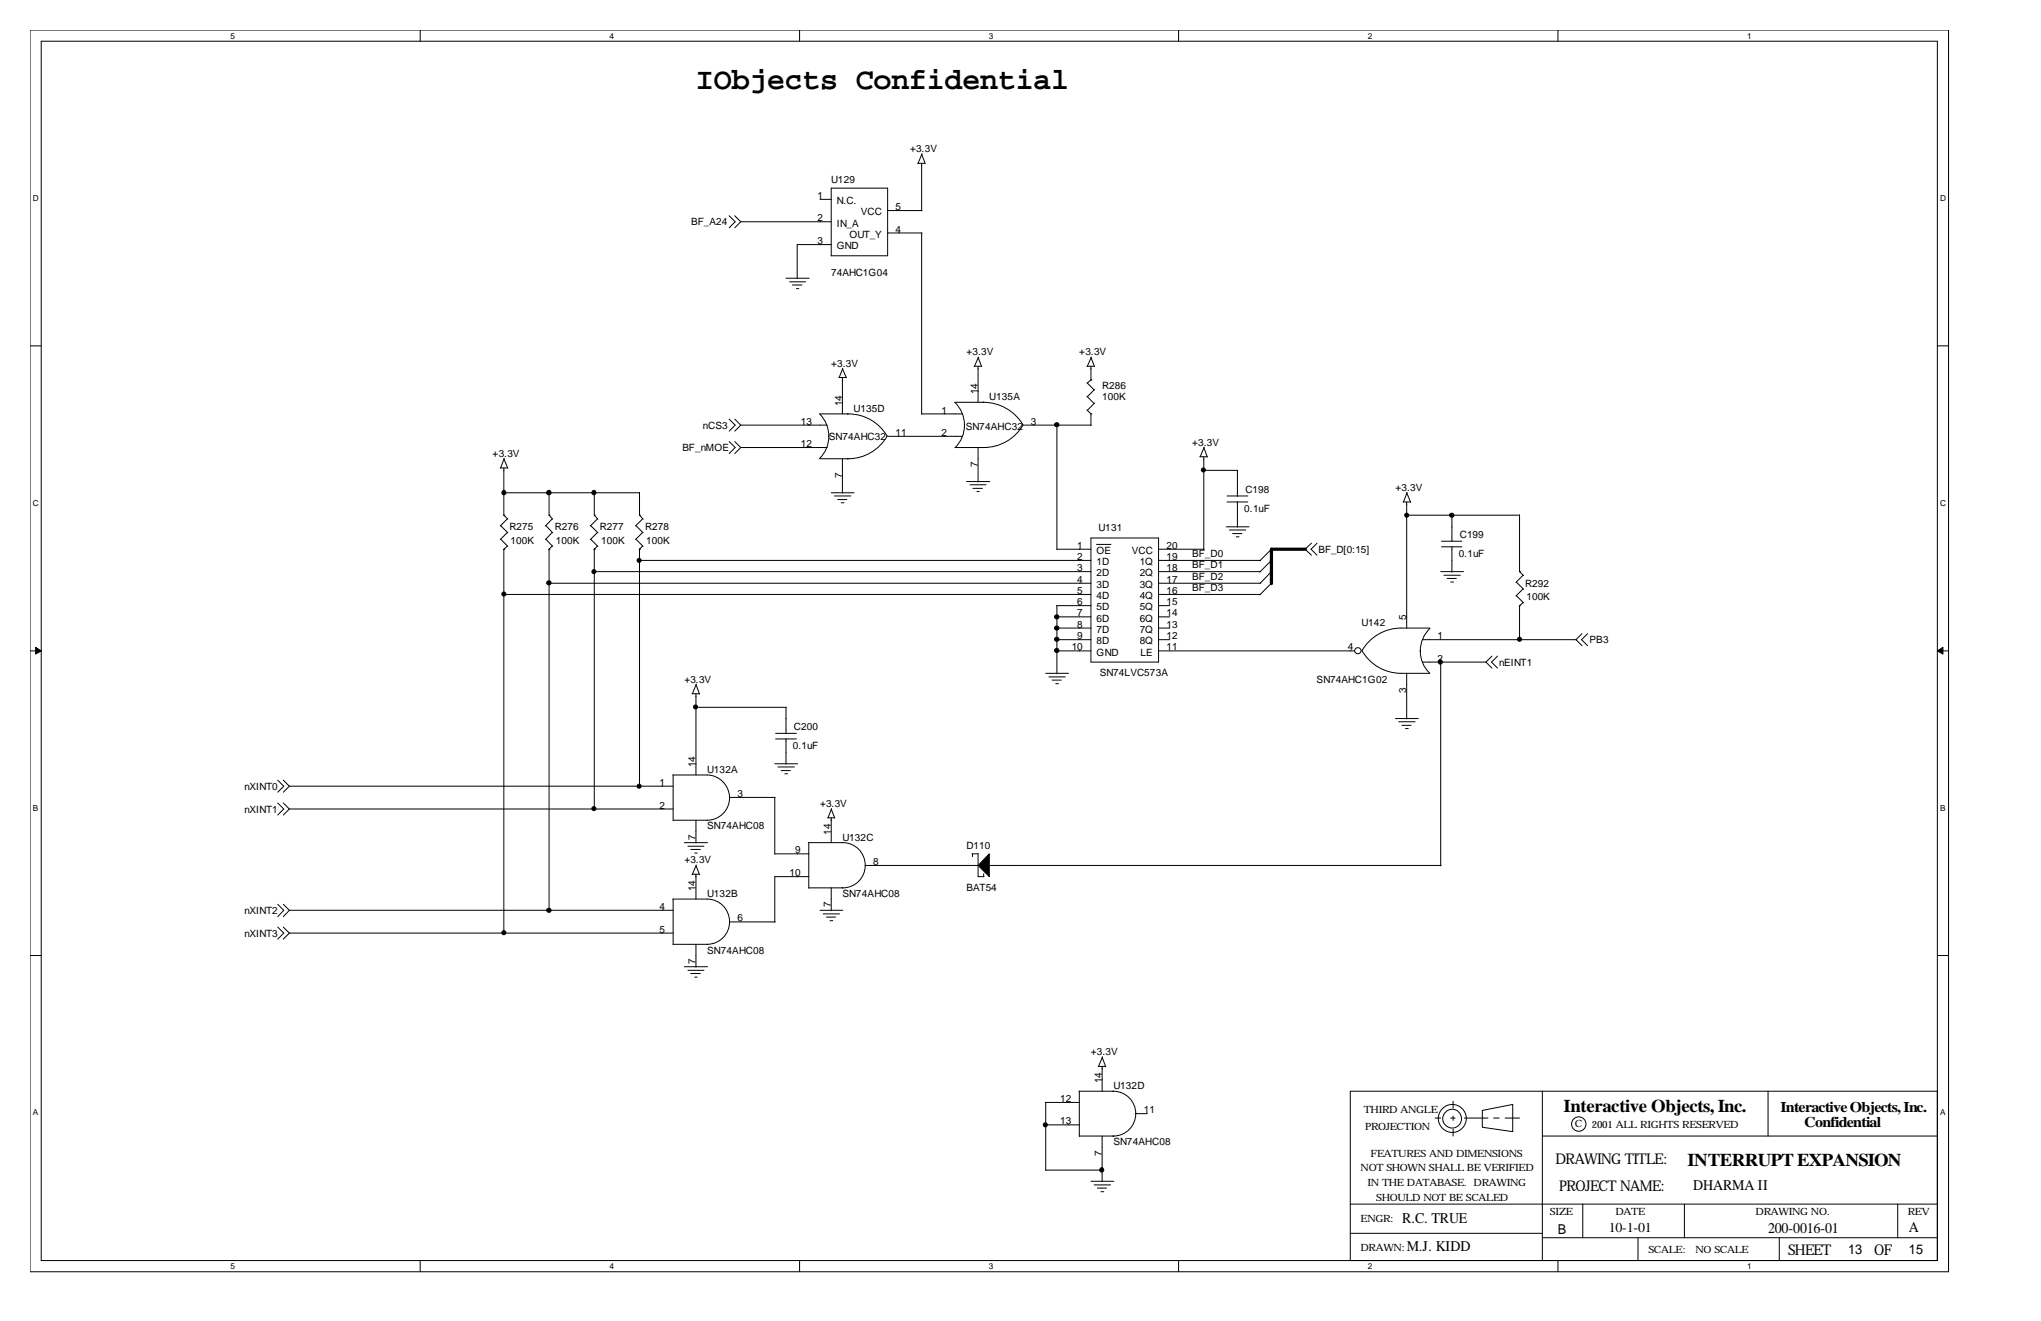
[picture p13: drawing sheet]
<svg xmlns="http://www.w3.org/2000/svg" width="432mm" height="279mm" viewBox="0 0 432 279" stroke-linecap="round" stroke-linejoin="round" font-family="sans-serif">
<defs><g id="words">
<text font-size="6.4" x="147.2" y="18.8">IObjects Confidential</text>
<g font-size="3.8">
<text x="330.8" y="235.3">Interactive Objects, Inc.</text>
<text x="357" y="246.7">INTERRUPT EXPANSION</text>
</g>
<g font-size="3.1">
<text x="376.7" y="235.3">Interactive Objects, Inc.</text>
<text x="381.7" y="238.4">Confidential</text>
<text x="329.1" y="246.3">DRAWING TITLE:</text>
<text x="329.9" y="251.8">PROJECT NAME:</text>
<text x="358.2" y="251.7">DHARMA II</text>
<text x="296.7" y="258.7">R.C. TRUE</text>
<text x="374.1" y="260.8">200-0016-01</text>
<text x="403.9" y="260.5">A</text>
<text x="297.6" y="264.6">M.J. KIDD</text>
<text x="378.3" y="265.4">SHEET</text>
<text x="396.5" y="265.4">OF</text>
</g>
<g font-size="2.9">
<text x="329.6" y="260.9">B</text>
<text x="340.4" y="260.6">10-1-01</text>
<text x="391" y="265.3">13</text>
<text x="403.9" y="265.3">15</text>
</g>
<g font-size="2.1">
<text x="192.5" y="32.2">+3.3V</text>
<text x="175.9" y="38.6">U129</text>
<text x="146.2" y="47.7">BF_A24</text>
<text x="173" y="42.1">1</text>
<text x="173" y="46.8">2</text>
<text x="177" y="43.2">N.C.</text>
<text x="177" y="47.9">IN_A</text>
<text x="182.1" y="45.6">VCC</text>
<text x="189.5" y="44.4">5</text>
<text x="173" y="51.6">3</text>
<text x="177" y="52.7">GND</text>
<text x="179.7" y="50.3">OUT_Y</text>
<text x="189.5" y="49.2">4</text>
<text x="175.9" y="58.4">74AHC1G04</text>
<text x="175.9" y="77.6">+3.3V</text>
<text x="204.5" y="75.1">+3.3V</text>
<text x="228.3" y="75.1">+3.3V</text>
<text x="206.8" y="83.4" transform="rotate(-90 206.8 83.4)">14</text>
<text x="233.2" y="82.3">R286</text>
<text x="169.4" y="89.8">13</text>
<text x="178.1" y="85.9" transform="rotate(-90 178.1 85.9)">14</text>
<text x="180.6" y="87">U135D</text>
<text x="199.2" y="87.5">1</text>
<text x="209.3" y="84.7">U135A</text>
<text x="218.1" y="89.8">3</text>
<text x="233.2" y="84.7">100K</text>
<text x="144.4" y="95.4">BF_nMOE</text>
<text x="148.7" y="90.7">nCS3</text>
<text x="169.4" y="94.6">12</text>
<text x="175.3" y="93">SN74AHC32</text>
<text x="189.5" y="92.2">11</text>
<text x="199.2" y="92.2">2</text>
<text x="204.3" y="90.9">SN74AHC32</text>
<text x="252.2" y="94.2">+3.3V</text>
<text x="104.2" y="96.6">+3.3V</text>
<text x="178.1" y="101.2" transform="rotate(-90 178.1 101.2)">7</text>
<text x="206.8" y="98.8" transform="rotate(-90 206.8 98.8)">7</text>
<text x="263.5" y="104.2">C198</text>
<text x="295.2" y="103.8">+3.3V</text>
<text x="107.8" y="112.2">R275</text>
<text x="117.3" y="112.2">R276</text>
<text x="126.9" y="112.2">R277</text>
<text x="136.5" y="112.2">R278</text>
<text x="232.4" y="112.4">U131</text>
<text x="263.2" y="108.3">0.1uF</text>
<text x="308.9" y="113.8">C199</text>
<text x="108" y="115">100K</text>
<text x="117.6" y="115">100K</text>
<text x="127.2" y="115">100K</text>
<text x="136.7" y="115">100K</text>
<text x="227.9" y="116.1">1</text>
<text x="227.9" y="118.4">2</text>
<text x="232" y="119.5">1D</text>
<text x="232" y="117.2">OE</text>
<text x="239.4" y="117.2">VCC</text>
<text x="241.1" y="119.5">1Q</text>
<text x="246.8" y="118.4">19</text>
<text x="246.8" y="116.1">20</text>
<text x="252.2" y="117.9">BF_D0</text>
<text x="279" y="116.9">BF_D[0:15]</text>
<text x="308.6" y="117.9">0.1uF</text>
<text x="227.9" y="120.8">3</text>
<text x="227.9" y="123.3">4</text>
<text x="227.9" y="125.6">5</text>
<text x="232" y="121.9">2D</text>
<text x="232" y="124.4">3D</text>
<text x="241.1" y="124.4">3Q</text>
<text x="241.1" y="121.9">2Q</text>
<text x="246.8" y="125.6">16</text>
<text x="246.8" y="123.3">17</text>
<text x="246.8" y="120.8">18</text>
<text x="252.2" y="122.7">BF_D2</text>
<text x="252.2" y="125.1">BF_D3</text>
<text x="252.2" y="120.2">BF_D1</text>
<text x="322.7" y="124.1">R292</text>
<text x="227.9" y="128">6</text>
<text x="227.9" y="130.4">7</text>
<text x="232" y="126.7">4D</text>
<text x="232" y="129.1">5D</text>
<text x="232" y="131.5">6D</text>
<text x="241.1" y="131.5">6Q</text>
<text x="241.1" y="129.1">5Q</text>
<text x="241.1" y="126.7">4Q</text>
<text x="246.8" y="130.4">14</text>
<text x="246.8" y="128">15</text>
<text x="297.5" y="131.1" transform="rotate(-90 297.5 131.1)">5</text>
<text x="322.9" y="126.9">100K</text>
<text x="226.7" y="137.6">10</text>
<text x="227.9" y="132.8">8</text>
<text x="227.9" y="135.2">9</text>
<text x="232" y="133.9">7D</text>
<text x="232" y="136.3">8D</text>
<text x="241.1" y="136.3">8Q</text>
<text x="241.1" y="133.9">7Q</text>
<text x="246.8" y="137.6">11</text>
<text x="246.8" y="135.2">12</text>
<text x="246.8" y="132.8">13</text>
<text x="285.2" y="137.6">4</text>
<text x="288" y="132.4">U142</text>
<text x="304.1" y="135.2">1</text>
<text x="336.3" y="136.1">PB3</text>
<text x="232" y="138.7">GND</text>
<text x="232.7" y="142.9">SN74LVC573A</text>
<text x="241.3" y="138.7">LE</text>
<text x="304.1" y="140">2</text>
<text x="317.2" y="140.8">nEINT1</text>
<text x="144.8" y="144.4">+3.3V</text>
<text x="278.6" y="144.4">SN74AHC1G02</text>
<text x="297.5" y="146.6" transform="rotate(-90 297.5 146.6)">3</text>
<text x="168" y="154.4">C200</text>
<text x="167.7" y="158.5">0.1uF</text>
<text x="51.7" y="167">nXINT0</text>
<text x="139.5" y="166.2">1</text>
<text x="147.2" y="162.2" transform="rotate(-90 147.2 162.2)">14</text>
<text x="149.6" y="163.5">U132A</text>
<text x="51.7" y="171.9">nXINT1</text>
<text x="139.5" y="171">2</text>
<text x="156" y="168.6">3</text>
<text x="173.5" y="170.6">+3.3V</text>
<text x="147.2" y="177.6" transform="rotate(-90 147.2 177.6)">7</text>
<text x="149.6" y="175.4">SN74AHC08</text>
<text x="175.8" y="176.5" transform="rotate(-90 175.8 176.5)">14</text>
<text x="178.2" y="177.8">U132C</text>
<text x="204.5" y="179.5">D110</text>
<text x="144.8" y="182.5">+3.3V</text>
<text x="167" y="185.3">10</text>
<text x="168.2" y="180.5">9</text>
<text x="184.7" y="183">8</text>
<text x="147.2" y="188.5" transform="rotate(-90 147.2 188.5)">14</text>
<text x="149.6" y="189.7">U132B</text>
<text x="175.8" y="191.9" transform="rotate(-90 175.8 191.9)">7</text>
<text x="178.2" y="189.7">SN74AHC08</text>
<text x="204.5" y="188.6">BAT54</text>
<text x="51.7" y="193.3">nXINT2</text>
<text x="139.5" y="192.4">4</text>
<text x="139.5" y="197.3">5</text>
<text x="156" y="194.9">6</text>
<text x="51.7" y="198.1">nXINT3</text>
<text x="147.2" y="203.9" transform="rotate(-90 147.2 203.9)">7</text>
<text x="149.6" y="201.7">SN74AHC08</text>
<text x="230.8" y="223.2">+3.3V</text>
<text x="224.3" y="233.1">12</text>
<text x="233.1" y="229.1" transform="rotate(-90 233.1 229.1)">14</text>
<text x="235.5" y="230.3">U132D</text>
<text x="224.3" y="237.8">13</text>
<text x="242" y="235.5">11</text>
<text x="288.5" y="235.4">THIRD ANGLE</text>
<text x="288.8" y="238.9">PROJECTION</text>
<text x="333.2" y="238.4">C</text>
<text x="336.8" y="238.7">2001 ALL RIGHTS RESERVED</text>
<text x="233.1" y="244.4" transform="rotate(-90 233.1 244.4)">7</text>
<text x="235.5" y="242.2">SN74AHC08</text>
<text x="290" y="244.7">FEATURES AND DIMENSIONS</text>
<text x="287.9" y="247.7">NOT SHOWN SHALL BE VERIFIED</text>
<text x="289.3" y="250.9">IN THE DATABASE. DRAWING</text>
<text x="291.2" y="254">SHOULD NOT BE SCALED</text>
<text x="327.9" y="257">SIZE</text>
<text x="341.8" y="257">DATE</text>
<text x="371.4" y="257">DRAWING NO.</text>
<text x="403.6" y="257">REV</text>
<text x="287.9" y="258.5">ENGR:</text>
<text x="287.9" y="264.5">DRAWN:</text>
<text x="348.7" y="264.9">SCALE:</text>
<text x="358.7" y="264.9">NO SCALE</text>
</g>
<g font-size="1.7">
<text x="48.8" y="8.2">5</text>
<text x="128.9" y="8.2">4</text>
<text x="209.2" y="8.2">3</text>
<text x="289.4" y="8.2">2</text>
<text x="369.7" y="8.2">1</text>
<text x="6.9" y="42.5">D</text>
<text x="410.5" y="42.5">D</text>
<text x="6.9" y="106.9">C</text>
<text x="410.5" y="106.9">C</text>
<text x="6.9" y="171.4">B</text>
<text x="410.5" y="171.4">B</text>
<text x="6.9" y="235.9">A</text>
<text x="410.5" y="235.9">A</text>
<text x="48.8" y="268.5">5</text>
<text x="128.9" y="268.5">4</text>
<text x="209.2" y="268.5">3</text>
<text x="289.4" y="268.5">2</text>
<text x="369.7" y="268.5">1</text>
</g>
</g></defs>
<g fill="none" stroke="#000" stroke-width=".21">
<path d="M6.3 6.4h405.9v262.6h-405.9zM8.7 8.7h401.2v257.9h-401.2zM88.9 6.4v2.3M169.2 6.4v2.3M249.3 6.4v2.3M329.6 6.4v2.3M175.9 39.8h11.9v14.3h-11.9zM194.1 34.5h1.6M195 34.5v10.1M195 32.6l.7 2M195.1 32.5l-.9 2M154.3 45.6l1.2 1.3-1.2 1.3"/>
<path d="M155.4 45.6l1.3 1.3M156.7 46.9l-1.3 1.3M156.7 46.9h19.2M166.3 58.8h4.9M167 59.6h3.4M173.5 42.2h2.4M175.9 51.7h-7.2v7.2M187.8 49.3h7.3M187.8 44.5h7.3M195 49.3v38.3M6.3 73.2h2.4M167.6 60.3h2.1"/>
<path d="M168.5 61h.5M177.5 79.8h1.5M178.2 79.8v7.7M178.2 78l.9 1.9M178.3 77.9l-.8 1.9M206.1 77.5h1.5M206.9 77.5v7.6M206.9 75.6l.8 2M207 75.5l-.8 2M230 77.5h1.5M230.8 77.5v2.9M230.8 75.6l.8 2"/>
<path d="M230.9 75.5l-.9 2M409.9 73.2h2.3M105.8 99h1.6M106.6 99v10.1M106.6 97l.8 2.1M106.7 96.9l-.8 2.1M154.3 93.4l1.2 1.3-1.2 1.2M154.3 88.6l1.2 1.3-1.2 1.3M155.4 93.4l1.3 1.3M155.4 88.6l1.3 1.3M156.7 94.7l-1.3 1.2M156.7 89.9l-1.3 1.3"/>
<path d="M156.7 94.7h18.3M156.7 89.9h18.3M178.2 97v7.3M187.7 92.3a9.4 9.4 0 0 0-8.4-4.8h-5.9a6.7 6.7 0 0 1 1.9 4.8v-.1a6.4 6.4 0 0 1-1.9 4.7M187.7 92.2a9.5 9.5 0 0 1-8.4 4.8h-5.9M187.8 92.3h15.8M195 87.5h8.6M206.9 94.7v7.2M216.4 89.8a9.7 9.7 0 0 0-8.4-4.7h.1h-6.1a6.8 6.8 0 0 1 2 4.8 6.7 6.7 0 0 1-1.9 4.8M223.6 89.9v26.3M230 86.7l.8 .8M230 83.8l1.5 1.5"/>
<path d="M230 80.9l1.5 1.6M230.8 87.5h.1M230.8 80.3h.1M230.8 87.5v2.5M230.9 89.9h-14.5a9.6 9.6 0 0 1-8.4 4.8h.1h-6.1M230.9 80.3l-.9 .7M231.6 85.3l-1.6 1.5M231.6 82.4l-1.6 1.5M253.8 96.6h1.6M254.7 96.6v19.6M254.7 94.7l.7 2M254.7 99.5h7.2"/>
<path d="M254.8 94.6l-.9 2M261.8 99.5v5.5M105.9 111.2l1.5 1.5M105.9 114l1.5 1.6M106.5 104.2h28.8M106.6 109h.1M106.6 116.2h.1M106.6 116.2v81.2M106.6 109l.8 .8M107.4 109.7l-1.6 1.6M107.4 112.6l-1.6 1.5M107.4 115.5l-.9 .7"/>
<path d="M115.5 111.2l1.4 1.5M115.5 114l1.4 1.6M116.2 109h.1M116.2 116.2h.1M116.2 109l.7 .8M116.2 104.1v4.9M116.2 116.2v76.4M116.8 115.5l-.7 .7M116.8 109.7l-1.4 1.6M116.8 112.6l-1.4 1.5M125 111.2l1.5 1.5M125 114l1.5 1.6"/>
<path d="M125.7 109h.1M125.7 116.2h.1M125.7 109l.8 .8M125.7 104.1v4.9M125.7 116.1v55.1M126.4 109.7l-1.5 1.6M126.4 112.6l-1.5 1.5M126.4 115.5l-.8 .7M134.5 111.2l1.6 1.5M134.5 114l1.6 1.6M135.2 118.5h95.6M135.3 109h.1"/>
<path d="M135.3 116.2h.1M135.3 109l.8 .8M135.3 104.1v4.9M135.3 116.1v50.3M136 109.7l-1.5 1.6M136 112.6l-1.5 1.5M136 115.5l-.8 .7M175.9 104.2h4.8M176.5 104.9h3.5M177.2 105.7h2M178 106.3h.6M204.5 101.9h4.9"/>
<path d="M205.2 102.5h3.4M205.8 103.3h2.1M206.7 104h.5M223.6 116.2h7.2M230.8 113.8h14.3v26.2h-14.3zM232 115.1h3M245.1 116.2h9.7M245.1 118.5h21.6M259.4 111.4h4.8M259.6 106.2h4.4M259.6 104.9h4.4M260.1 112.1h3.5"/>
<path d="M260.8 112.9h1.9M261.5 113.5h.6M261.8 106.1v5.4M269 118.5l-2.5 2.5M269 116.2l-2.5 2.4M277.5 114.9l-1.4 1.3 1.4 1.2M278.6 114.9l-1.2 1.3 1.2 1.2M296.8 106.2h1.6M297.6 106.2v26.6M297.6 104.2l.8 2.1M297.6 109h23.9M297.7 104.1l-.8 2.1"/>
<path d="M305 114.5h4.3M305 115.7h4.3M307.2 109v5.6M307.2 115.6v5.4M321.5 108.9v12M6.3 137.7h2.4M106.5 125.7h124.3M116.1 123.4h114.7M125.6 120.9h105.2M223.5 132.8h7.3M223.5 135.3h7.3M223.5 128.1h7.3"/>
<path d="M223.5 130.5h7.3M223.6 137.7h7.2M223.6 128.1v14.4M245.1 137.7h41.5M245.1 120.9h21.6M245.1 132.8h2.4M245.1 135.3h2.4M245.1 123.4h21.6M245.1 125.7h21.6M245.1 128.1h2.4M245.1 130.5h2.4M269 123.4l-2.5 2.4"/>
<path d="M269 120.9l-2.5 2.5M288.1 137.6a9.5 9.5 0 0 0 8.3 4.8h6.1M300.9 135.3h32.6M302.5 132.8h-6.1a9.5 9.5 0 0 0-8.3 4.9M302.5 132.9a6.6 6.6 0 0 0-2 4.8v-.1a6.4 6.4 0 0 0 1.9 4.7M304.8 120.9h4.8M305.5 121.7h3.4M306.2 122.3h1.9M306.9 123.1h.6M315.6 138.8l-1.2 1.2 1.2 1.3M316.8 138.8l-1.2 1.2 1.2 1.3M320.8 123.1l1.5 1.5"/>
<path d="M320.8 126l1.5 1.5M321.5 120.9h.1M321.5 128.1h.1M321.5 120.9l.8 .9M321.5 128.1v7.3M322.2 121.7l-1.5 1.5M322.2 124.5l-1.5 1.6M322.2 127.4l-.8 .8M334.7 134l-1.3 1.3 1.3 1.3M335.9 134l-1.3 1.3 1.3 1.3M409.9 137.7h2.3M146.4 146.7h1.5"/>
<path d="M147.2 146.7v17.2M147.2 144.8l.8 2M147.2 149.6h19.2M147.3 144.7l-.8 2M164.1 155.1h4.4M164.1 156.3h4.4M166.3 149.6v5.6M166.3 156.2v5.4M221.2 142.4h4.9M221.9 143.2h3.5M222.6 143.8h1.9M223.4 144.6h.5"/>
<path d="M295.2 152h4.9M295.9 152.7h3.5M296.6 153.4h1.9M297.3 154.1h.6M297.6 142.4v9.7M300.9 140h13.6M304.8 140v43.1M58.8 169.8l1.2 1.3-1.2 1.3M58.8 165l1.2 1.3-1.2 1.3M59.9 169.8l1.3 1.3M59.9 165l1.3 1.3M61.2 171.1l-1.3 1.3"/>
<path d="M61.2 166.3l-1.3 1.3M61.2 166.3h81.2M61.2 171.1h81.2M142.3 163.9h7.3a4.8 4.8 0 0 1 4.7 4.8M142.4 163.9v9.7M142.4 173.5h7.3M144.8 178.2h4.9M145.5 179h3.4M146.1 179.7h2.1M147.2 173.5v4.8M154.3 168.7v-.1a4.7 4.7 0 0 1-4.7 4.9M154.3 168.7h9.7"/>
<path d="M163.9 161.5h4.8M163.9 168.7v12M164.6 162.2h3.5M165.3 163h1.9M166 163.7h.6M171 178.2h7.2a4.8 4.8 0 0 1 4.8 4.8M171.1 178.2v9.7M175.1 173h1.4M175.9 173v5.2M175.9 171.1l.7 2M175.9 171l-.7 2M58.8 196.1l1.2 1.3-1.2 1.2"/>
<path d="M58.8 191.3l1.2 1.2-1.2 1.4M59.9 196.1l1.3 1.3M59.9 191.3l1.3 1.2M61.2 197.4l-1.3 1.2M61.2 192.5l-1.3 1.4M61.2 192.5h81.2M61.2 197.4h81.2M142.3 190.2h7.3a4.7 4.7 0 0 1 4.7 4.8M142.4 190.2v9.6M142.4 199.7h7.3M146.4 184.9h1.5M147 180.4h.5"/>
<path d="M147.2 184.9v5.3M147.2 199.7v4.9M147.2 183l.8 2M147.3 183l-.8 1.9M154.3 195a4.7 4.7 0 0 1-4.7 4.7M154.3 195h9.7M163.9 180.6h7.2M171.1 187.8h7.2M171.1 185.4h-7.2v9.7M173.5 192.5h4.8M174.2 193.3h3.4M174.8 194h2"/>
<path d="M175.6 194.7h.6M175.9 187.8v4.8M183 183a4.7 4.7 0 0 1-4.8 4.8M183 183h23.9M205.7 180.6h1.2M205.7 180.6v.6M206.9 180.5v4.9h1.3M208.1 184.8v.6M209.2 183h95.7M6.3 202.1h2.4M144.8 204.5h4.9M145.5 205.2h3.4"/>
<path d="M146.1 205.9h2.1M147 206.7h.5M409.9 202.1h2.3M221.1 233.2h7.2M221.2 237.9h7.1M221.2 233.2v14.4M228.3 230.8h7.2a4.7 4.7 0 0 1 4.8 4.7M228.3 230.8v9.6M232.3 225.6h1.5M233.2 225.6v5.2M233.2 223.6l.7 2M233.3 223.5l-.9 2.1"/>
<path d="M240.3 235.5a4.7 4.7 0 0 1-4.8 4.8M240.3 235.5h2.4M285.7 230.8h40.6v35.8h-40.6zM303.6 236.5h1.2M306.9 236.5h.9M307.4 232.9v1.5M307.4 236.1v.9M307.4 238.8v1.5M309.8 236.5h5M313.6 234.9l6.4-1.3v5.8l-6.4-1zM316 236.5h1.2M318.4 236.5h3.1"/>
<path d="M326.3 230.8h83.6M374.1 230.8v9.5M221.2 247.5h12.1M228.3 240.3h7.3M230.8 249.9h4.8M231.5 250.6h3.4M232.2 251.3h1.9M232.9 252.1h.6M233.2 240.3v9.6M285.7 254.7h124.2M326.3 240.3h83.6M334.9 254.7v7.1"/>
<path d="M356.4 254.7v7.1M401.5 254.7v7.1M88.9 266.6v2.4M169.2 266.6v2.4M249.3 266.6v2.4M285.7 260.9h40.6M326.3 261.8h83.6M329.6 266.6v2.4M346.5 261.8v4.8M376.4 261.8v4.8"/>
<circle cx="287.3" cy="137.6" r=".66"/>
<circle cx="307.2" cy="236.6" r="1.97"/>
<circle cx="307.3" cy="236.6" r="2.96"/>
<circle cx="334" cy="237.7" r="1.53"/>
</g>
<g fill="#000" stroke="#000" stroke-width=".21">
<path d="M7.5 136.9l1.2 .8-1.2 .6z" fill-rule="evenodd"/>
<path d="M409.9 137.7l1.2-.8v1.4z" fill-rule="evenodd"/>
<path d="M209.3 180.6v4.8l-2.4-2.4z" fill-rule="evenodd"/>
<circle cx="223.6" cy="89.8" r=".45"/>
<circle cx="254.6" cy="99.4" r=".43"/>
<circle cx="106.6" cy="104.2" r=".45"/>
<circle cx="116.1" cy="104.2" r=".47"/>
<circle cx="125.6" cy="104.2" r=".45"/>
<circle cx="135.2" cy="118.5" r=".43"/>
<circle cx="297.6" cy="109" r=".43"/>
<circle cx="307.1" cy="109" r=".45"/>
<circle cx="106.6" cy="125.6" r=".43"/>
<circle cx="116.1" cy="123.3" r=".45"/>
<circle cx="125.6" cy="120.9" r=".43"/>
<circle cx="223.6" cy="132.8" r=".45"/>
<circle cx="223.6" cy="135.2" r=".45"/>
<circle cx="223.6" cy="137.6" r=".45"/>
<circle cx="223.6" cy="130.5" r=".45"/>
<circle cx="321.5" cy="135.2" r=".43"/>
<circle cx="147.1" cy="149.5" r=".43"/>
<circle cx="304.7" cy="140" r=".45"/>
<circle cx="125.6" cy="171" r=".43"/>
<circle cx="135.2" cy="166.3" r=".43"/>
<circle cx="106.6" cy="197.3" r=".43"/>
<circle cx="116.1" cy="192.5" r=".45"/>
<circle cx="221.1" cy="237.9" r=".43"/>
<circle cx="233.1" cy="247.4" r=".45"/>
</g>
<path d="M276.2 116.2h-7.2v7.2" fill="none" stroke="#000" stroke-width=".68"/>
<use href="#words"/>
</svg>
